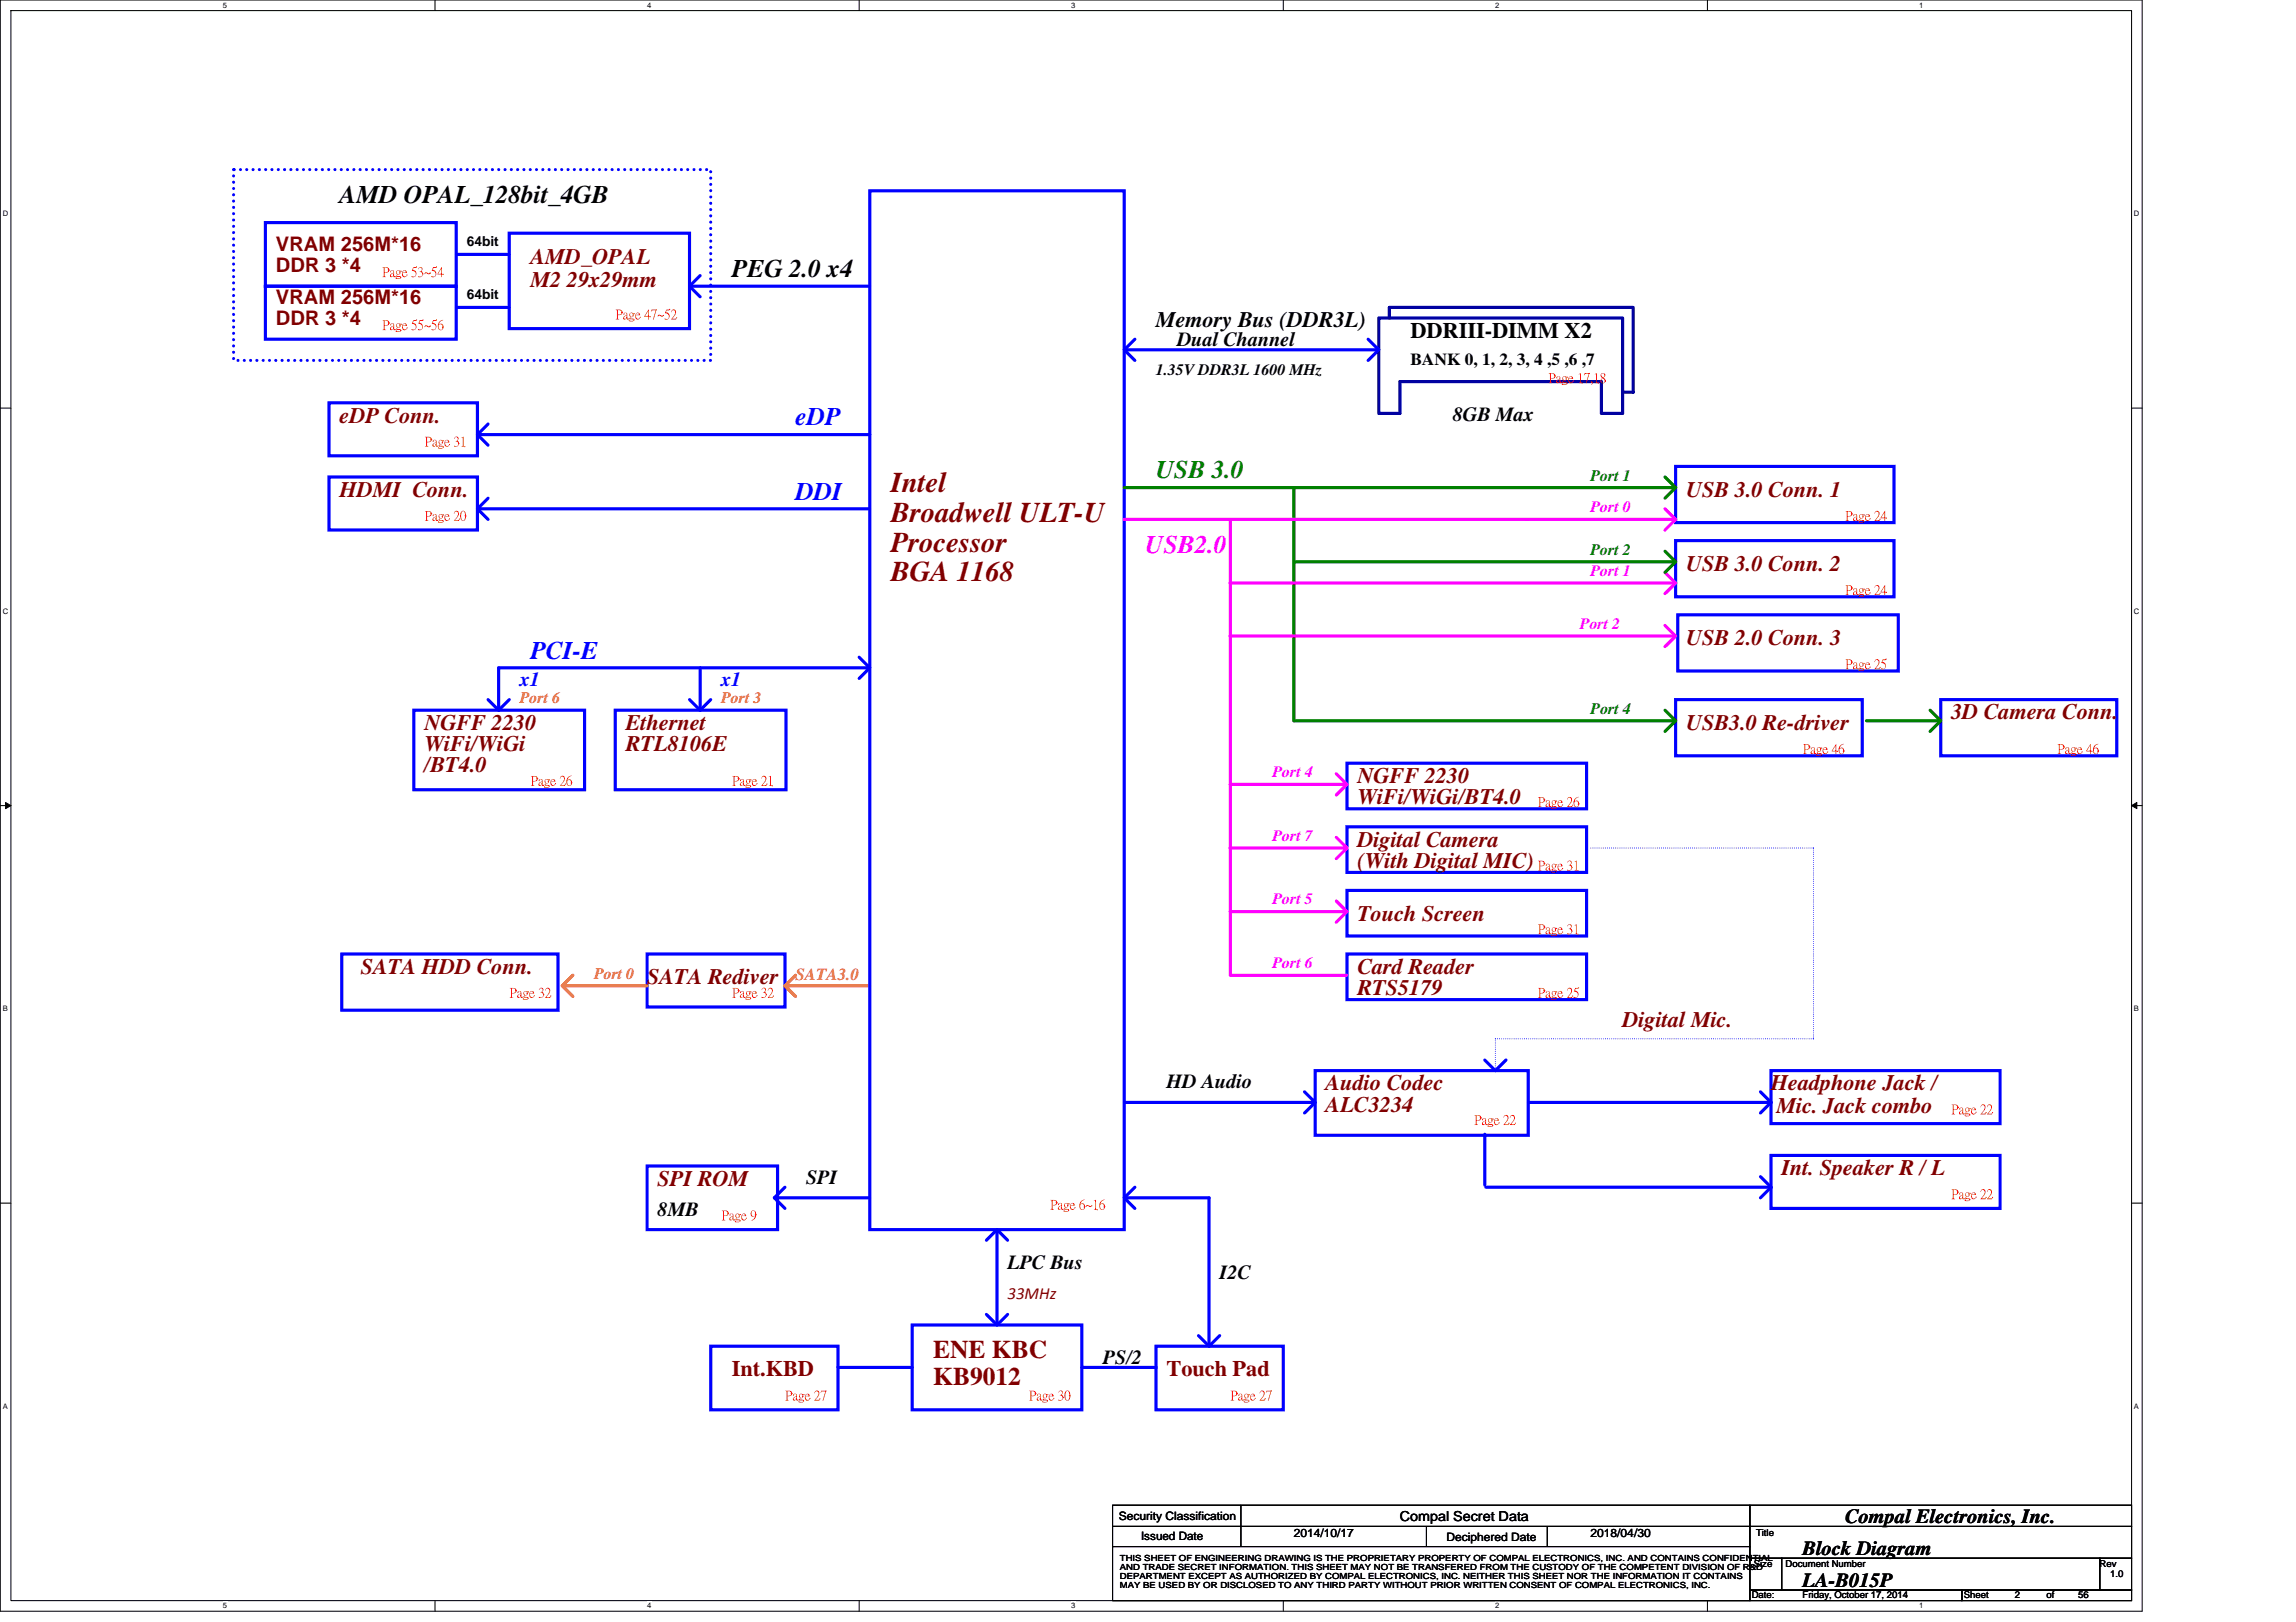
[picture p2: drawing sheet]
<svg xmlns="http://www.w3.org/2000/svg" width="297mm" height="210mm" viewBox="0 0 297 210" stroke-linecap="round" stroke-linejoin="round" font-family="sans-serif">
<defs><g id="words">
<g font-size="3.7" fill="#800000">
<text x="115.3" y="63.7">Intel</text>
<text x="115.3" y="67.5">Broadwell ULT-U</text>
<text x="115.3" y="71.4">Processor</text>
<text x="115.3" y="75.2">BGA 1168</text>
</g>
<g font-size="3.3">
<text x="43.9" y="26.3">AMD OPAL_128bit_4GB</text>
<text x="94.7" y="35.9">PEG 2.0 x4</text>
</g>
<g font-size="3.3" fill="#00f">
<text x="102.9" y="55.1">eDP</text>
<text x="102.9" y="64.7">DDI</text>
<text x="68.6" y="85.2">PCI-E</text>
</g>
<text font-size="3.3" fill="#008000" x="149.5" y="61.9">USB 3.0</text>
<text font-size="3.3" fill="#f0f" x="148.2" y="71.5">USB2.0</text>
<g font-size="3.3" fill="#800000">
<text x="120.7" y="175.8">ENE KBC</text>
<text x="120.7" y="179.2">KB9012</text>
</g>
<g font-size="2.9" fill="#800000">
<text x="68.6" y="34.1">AMD_OPAL</text>
<text x="68.6" y="37.1">M2 29x29mm</text>
<text x="43.9" y="54.7">eDP Conn.</text>
<text x="43.9" y="64.3">HDMI Conn.</text>
<text x="218.1" y="64.3">USB 3.0 Conn. 1</text>
<text x="218.1" y="73.9">USB 3.0 Conn. 2</text>
<text x="218.1" y="83.5">USB 2.0 Conn. 3</text>
<text x="54.9" y="94.5">NGFF 2230</text>
<text x="81" y="94.5">Ethernet</text>
<text x="218.1" y="94.5">USB3.0 Re-driver</text>
<text x="252.4" y="93.1">3D Camera Conn.</text>
<text x="54.9" y="99.9">/BT4.0</text>
<text x="54.9" y="97.2">WiFi/WiGi</text>
<text x="81" y="97.2">RTL8106E</text>
<text x="175.6" y="101.3">NGFF 2230</text>
<text x="175.6" y="104.1">WiFi/WiGi/BT4.0</text>
<text x="175.6" y="112.3">(With Digital MIC)</text>
<text x="175.6" y="109.6">Digital Camera</text>
<text x="175.6" y="119.2">Touch Screen</text>
<text x="46.7" y="126">SATA HDD Conn.</text>
<text x="83.7" y="127.4">SATA Rediver</text>
<text x="175.6" y="128.8">RTS5179</text>
<text x="175.6" y="126">Card Reader</text>
<text x="209.9" y="132.9">Digital Mic.</text>
<text x="171.5" y="141.1">Audio Codec</text>
<text x="171.5" y="143.8">ALC3234</text>
<text x="229.1" y="141.1">Headphone Jack /</text>
<text x="229.8" y="144.1">Mic. Jack combo</text>
<text x="85.1" y="153.4">SPI ROM</text>
<text x="230.5" y="152.1">Int. Speaker R / L</text>
<text x="94.7" y="178.1">Int.KBD</text>
<text x="150.9" y="178.1">Touch Pad</text>
</g>
<g font-size="2.9">
<text x="149.5" y="42.3">Memory Bus (DDR3L)</text>
<text x="182.5" y="43.7">DDRIII-DIMM X2</text>
</g>
<g font-size="2.6" fill="#800000">
<text x="35.7" y="32.5">VRAM 256M*16</text>
<text x="35.7" y="35.2">DDR 3 *4</text>
<text x="35.7" y="39.4">VRAM 256M*16</text>
<text x="35.7" y="42.1">DDR 3 *4</text>
</g>
<g font-size="2.6">
<text x="152.3" y="44.8">Dual Channel</text>
<text x="187.9" y="54.4">8GB Max</text>
<text x="150.9" y="140.8">HD Audio</text>
<text x="104.3" y="153.2">SPI</text>
<text x="85.1" y="157.3">8MB</text>
<text x="130.3" y="164.2">LPC Bus</text>
<text x="157.8" y="165.5">I2C</text>
<text x="142.7" y="176.5">PS/2</text>
<text x="238.7" y="197.1">Compal Electronics, Inc.</text>
<text x="233.2" y="201.2">Block Diagram</text>
<text x="233.2" y="205.3">LA-B015P</text>
</g>
<g font-size="2.6" fill="#00f">
<text x="67.2" y="88.7">x1</text>
<text x="93.3" y="88.7">x1</text>
</g>
<text font-size="2.2" x="182.5" y="47.2">BANK 0, 1, 2, 3, 4 ,5 ,6 ,7</text>
<text font-size="2.2" fill="#ff8000" x="102.9" y="126.8">SATA3.0</text>
<text font-size="2.2" fill="#800000" x="130.3" y="168">33MHz</text>
<text font-size="2.1" x="149.5" y="48.5">1.35V DDR3L 1600 MHz</text>
<g font-size="2.1" fill="#008000">
<text x="205.8" y="62.2">Port 1</text>
<text x="205.8" y="71.8">Port 2</text>
<text x="205.8" y="92.4">Port 4</text>
</g>
<g font-size="2.1" fill="#f0f">
<text x="205.8" y="66.3">Port 0</text>
<text x="205.8" y="74.5">Port 1</text>
<text x="204.4" y="81.4">Port 2</text>
<text x="164.6" y="100.6">Port 4</text>
<text x="164.6" y="108.8">Port 7</text>
<text x="164.6" y="117">Port 5</text>
<text x="164.6" y="125.3">Port 6</text>
</g>
<g font-size="2.1" fill="#ff8000">
<text x="67.2" y="91">Port 6</text>
<text x="93.3" y="91">Port 3</text>
<text x="76.8" y="126.7">Port 0</text>
</g>
<g font-size="1.8" fill="#f00">
<text x="49.5" y="35.8">Pg5~4</text>
<text x="50.4" y="35.8">ae35</text>
<text x="79.6" y="41.2">Pg4~2</text>
<text x="80.6" y="41.2">ae75</text>
<text x="49.5" y="42.6">Pg5~6</text>
<text x="50.4" y="42.6">ae55</text>
<text x="200.3" y="49.5">Pg1,8</text>
<text x="201.3" y="49.5">ae71</text>
<text x="55" y="57.7">Pg3</text>
<text x="55.9" y="57.7">ae1</text>
<text x="55" y="67.3">Pg2</text>
<text x="55.9" y="67.3">ae0</text>
<text x="238.7" y="67.3">Pg2</text>
<text x="239.7" y="67.3">ae4</text>
<text x="238.7" y="76.9">Pg2</text>
<text x="239.7" y="76.9">ae4</text>
<text x="238.7" y="86.5">Pg2</text>
<text x="239.7" y="86.5">ae5</text>
<text x="68.7" y="101.6">Pg2</text>
<text x="69.6" y="101.6">ae6</text>
<text x="94.7" y="101.6">Pg2</text>
<text x="95.7" y="101.6">ae1</text>
<text x="233.3" y="97.5">Pg4</text>
<text x="234.2" y="97.5">ae6</text>
<text x="266.2" y="97.5">Pg4</text>
<text x="267.1" y="97.5">ae6</text>
<text x="199" y="104.3">Pg2</text>
<text x="199.9" y="104.3">ae6</text>
<text x="199" y="112.6">Pg3</text>
<text x="199.9" y="112.6">ae1</text>
<text x="199" y="120.8">Pg3</text>
<text x="199.9" y="120.8">ae1</text>
<text x="65.9" y="129">Pg3</text>
<text x="66.9" y="129">ae2</text>
<text x="94.7" y="129">Pg3</text>
<text x="95.7" y="129">ae2</text>
<text x="199" y="129">Pg2</text>
<text x="199.9" y="129">ae5</text>
<text x="190.7" y="145.5">Pg2</text>
<text x="191.7" y="145.5">ae2</text>
<text x="252.5" y="144.1">Pg2</text>
<text x="253.4" y="144.1">ae2</text>
<text x="252.5" y="155.1">Pg2</text>
<text x="253.4" y="155.1">ae2</text>
<text x="93.4" y="157.8">Pg9</text>
<text x="94.3" y="157.8">ae</text>
<text x="135.9" y="156.5">Pg61</text>
<text x="136.8" y="156.5">ae~6</text>
<text x="101.6" y="181.1">Pg2</text>
<text x="102.5" y="181.1">ae7</text>
<text x="133.1" y="181.1">Pg3</text>
<text x="134.1" y="181.1">ae0</text>
<text x="159.2" y="181.1">Pg2</text>
<text x="160.1" y="181.1">ae7</text>
</g>
<g font-size="1.8">
<text x="60.4" y="31.8">64bit</text>
<text x="60.4" y="38.6">64bit</text>
<text x="181.1" y="196.8">Compal Secret Data</text>
</g>
<g font-size="1.5">
<text x="144.7" y="196.7">Security Classification</text>
<text x="147.6" y="199.3">Issued Date</text>
<text x="167.4" y="198.9">2014/10/17</text>
<text x="187.1" y="199.4">Deciphered Date</text>
<text x="205.8" y="198.9">2018/04/30</text>
</g>
<g font-size="1.2">
<text x="226.9" y="202.7">Size</text>
<text x="227.2" y="198.8">Title</text>
<text x="231" y="202.7">Document Number</text>
<text x="271.6" y="202.7">Rev</text>
<text x="226.6" y="206.8">Date:</text>
<text x="233.2" y="206.8">Friday, October 17, 2014</text>
<text x="254.1" y="206.8">Sheet</text>
<text x="260.6" y="206.8">2</text>
<text x="264.8" y="206.8">of</text>
<text x="268.9" y="206.8">56</text>
<text x="273" y="204.1">1.0</text>
</g>
<g font-size="1.1">
<text x="144.9" y="202.1">THIS SHEET OF ENGINEERING DRAWING IS THE PROPRIETARY PROPERTY OF COMPAL ELECTRONICS, INC. AND CONTAINS CONFIDENTIAL</text>
<text x="144.9" y="203.2">AND TRADE SECRET INFORMATION. THIS SHEET MAY NOT BE TRANSFERED FROM THE CUSTODY OF THE COMPETENT DIVISION OF R&amp;D</text>
<text x="144.9" y="204.3">DEPARTMENT EXCEPT AS AUTHORIZED BY COMPAL ELECTRONICS, INC. NEITHER THIS SHEET NOR THE INFORMATION IT CONTAINS</text>
<text x="144.9" y="205.5">MAY BE USED BY OR DISCLOSED TO ANY THIRD PARTY WITHOUT PRIOR WRITTEN CONSENT OF COMPAL ELECTRONICS, INC.</text>
</g>
<g font-size="1">
<text x="28.8" y="1">5</text>
<text x="83.7" y="1">4</text>
<text x="138.6" y="1">3</text>
<text x="193.4" y="1">2</text>
<text x="248.3" y="1">1</text>
<text x=".4" y="28">D</text>
<text x="276.1" y="28">D</text>
<text x=".4" y="79.4">C</text>
<text x="276.1" y="79.4">C</text>
<text x=".4" y="130.8">B</text>
<text x="276.1" y="130.8">B</text>
<text x=".4" y="182.3">A</text>
<text x="276.1" y="182.3">A</text>
<text x="28.8" y="208.1">5</text>
<text x="83.7" y="208.1">4</text>
<text x="138.6" y="208.1">3</text>
<text x="193.4" y="208.1">2</text>
<text x="248.3" y="208.1">1</text>
</g>
</g></defs>
<path d="M0 0h277.1v208.5h-277.1zM1.4 1.4h274.4v205.7h-274.4z" fill="none" stroke="#000" stroke-width=".13"/>
<g fill="#fff">
<path d="M28.8 .1h.6v1.1h-.6z"/>
<path d="M28.8 207.3h.6v1.1h-.6z"/>
</g>
<path d="M56.3 0v1.4M56.3 207.1v1.4" fill="none" stroke="#000" stroke-width=".13"/>
<g fill="#fff">
<path d="M83.7 .1h.6v1.1h-.6z"/>
<path d="M83.7 207.3h.6v1.1h-.6z"/>
</g>
<path d="M111.2 0v1.4M111.2 207.1v1.4" fill="none" stroke="#000" stroke-width=".13"/>
<g fill="#fff">
<path d="M138.6 .1h.5v1.1h-.5z"/>
<path d="M138.6 207.3h.5v1.1h-.5z"/>
</g>
<path d="M166 0v1.4M166 207.1v1.4" fill="none" stroke="#000" stroke-width=".13"/>
<g fill="#fff">
<path d="M193.5 .1h.5v1.1h-.5z"/>
<path d="M193.5 207.3h.5v1.1h-.5z"/>
</g>
<path d="M220.9 0v1.4M220.9 207.1v1.4" fill="none" stroke="#000" stroke-width=".13"/>
<g fill="#fff">
<path d="M248.3 .1h.6v1.1h-.6z"/>
<path d="M248.3 207.3h.6v1.1h-.6z"/>
<path d="M.4 27.1h.7v1.1h-.7z"/>
<path d="M276.1 27.1h.7v1.1h-.7z"/>
<path d="M.4 78.5h.7v1.1h-.7z"/>
<path d="M276.1 78.5h.7v1.1h-.7z"/>
</g>
<path d="M0 52.8h1.4M275.8 52.8h1.3" fill="none" stroke="#000" stroke-width=".13"/>
<g fill="#fff">
<path d="M.4 130h.6v1.1h-.6z"/>
<path d="M276.1 130h.7v1.1h-.7z"/>
</g>
<path d="M0 104.3h1.4M.7 103.9l.7 .4-.7 .3zM275.8 104.3h1.3M275.8 104.3l.7-.4v.7z" fill="none" stroke="#000" stroke-width=".13"/>
<path d="M.7 103.9l.7 .4-.7 .3zM275.8 104.3l.7-.4v.7z" fill="#000"/>
<g fill="#fff">
<path d="M.4 181.4h.6v1.1h-.6z"/>
<path d="M276.1 181.4h.7v1.1h-.7z"/>
</g>
<path d="M0 155.7h1.4M275.8 155.7h1.3" fill="none" stroke="#000" stroke-width=".13"/>
<path d="M59 39.8h6.9M83.7 123.5h17.9v6.8h-17.9z" fill="none" stroke="#00f" stroke-width=".41"/>
<path d="M101.6 127.6h10.9M102.9 126.2l-1.3 1.4 1.3 1.3" fill="none" stroke="#ff8000" stroke-width=".41"/>
<path d="M201.7 82.3h15.1" fill="none" stroke="#f0f" stroke-width=".41"/>
<circle cx="167.4" cy="72.7" r=".2" fill="#008000"/>
<g fill="none" stroke="#f0f" stroke-width=".41">
<path d="M145.4 67.2h71.4M159.2 67.2v59h15.1M159.2 75.4h57.6M215.4 65.8l1.4 1.4M215.4 74.1l1.4 1.3M216.8 67.2l-1.4 1.4M216.8 75.4l-1.4 1.4M159.2 82.3h42.5M215.4 80.9l1.4 1.4-1.4 1.4M159.2 118h15.1M159.2 101.5h15.1M159.2 109.7h15.1"/>
<path d="M172.9 100.1l1.4 1.4M172.9 108.4l1.4 1.3-1.4 1.4M172.9 116.6l1.4 1.4-1.4 1.3M174.3 101.5l-1.4 1.4"/>
</g>
<g fill="none" stroke="#00f" stroke-width=".41">
<path d="M34.3 28.8h24.7v8.2h-24.7zM34.3 37h24.7v6.9h-24.7zM59 32.9h6.9M65.9 30.2h23.3v12.3h-23.3zM89.2 37h23.3M90.6 35.7l-1.4 1.3 1.4 1.4M112.5 24.7h32.9v134.4h-32.9zM42.6 52.1h19.2v6.9h-19.2zM61.8 56.2l1.3 1.4M61.8 56.2h50.7M63.1 54.9l-1.3 1.3M145.4 45.3l1.4 1.3"/>
<path d="M145.4 45.3h32.6M146.8 43.9l-1.4 1.4M177 43.9l1.4 1.4-1.4 1.3M42.6 61.7h19.2v6.9h-19.2zM61.8 65.8l1.3 1.4M63.1 64.5l-1.3 1.3h50.7M216.8 60.4h28.2v7.2h-28.2zM216.8 70h28.2v7.2h-28.2zM217.1 79.6h28.5v7.2h-28.5zM53.5 91.9h22.1v10.3h-22.1zM63.1 90.5l1.4 1.4 1.4-1.4M79.6 91.9h22.1v10.3h-22.1z"/>
<path d="M89.2 90.5l1.4 1.4 1.3-1.4M90.6 86.4v5.5M111.2 85l1.3 1.4-1.3 1.4M112.5 86.4h-48v5.5M174.3 98.8h31v5.9h-31zM216.8 90.5h24.1v7.3h-24.1zM251.1 90.5h22.7v7.3h-22.7zM174.3 107h31v5.9h-31zM174.3 115.2h31v5.9h-31zM44.2 123.5h28v7.2h-28zM170.1 138.5h27.6v8.4h-27.6zM174.3 123.5h31v5.9h-31z"/>
<path d="M194.8 137.2l-1.3 1.3-1.4-1.3M229.1 138.5h29.7v6.9h-29.7zM83.7 150.9h16.9v8.2h-16.9zM100.2 155h12.3M101.6 153.6l-1.4 1.4 1.4 1.4M129 159.1l1.4 1.4M129 159.1l-1.4 1.4M129 159.1v12.1M145.4 155h11v18.9M145.4 142.7h24.7M146.8 153.6l-1.4 1.4 1.4 1.4M168.8 141.3l1.3 1.4"/>
<path d="M170.1 142.7l-1.3 1.3M192.1 146.8v6.6M192.2 153.6h36.9M197.7 142.7h31.4M227.8 141.3l1.3 1.4M227.8 152.3l1.3 1.3M229.1 142.7l-1.3 1.3M229.1 153.6l-1.3 1.4M229.1 149.5h29.7v6.9h-29.7zM91.9 174.2h16.5v8.2h-16.5zM108.4 177h9.6M118 171.5h22v10.9h-22z"/>
<path d="M127.6 170.1l1.4 1.4 1.4-1.4M140 177h9.6M149.6 174.2h16.4v8.2h-16.4zM155 172.8l1.4 1.4 1.4-1.4"/>
</g>
<path d="M145.4 63.1h71.4M167.4 72.7h49.4M167.4 63.1v30.2h49.4M215.4 61.7l1.4 1.4M215.4 71.3l1.4 1.4M216.8 63.1l-1.4 1.4M216.8 72.7l-1.4 1.4M215.4 91.9l1.4 1.4M216.8 93.3l-1.4 1.4M249.7 91.9l1.4 1.4h-9.6M251.1 93.3l-1.4 1.4" fill="none" stroke="#008000" stroke-width=".41"/>
<path d="M179.7 39.8h31.6v11M178.4 41.2h31.5v12.3h-2.7v-4.1h-26.1v4.1h-2.7z" fill="none" stroke="#0000a0" stroke-width=".41"/>
<path d="M179.7 39.8v1.4M209.9 50.8h1.4" fill="none" stroke="#000080" stroke-width=".41"/>
<path d="M72.7 127.6h11M74.1 126.2l-1.4 1.4 1.4 1.3" fill="none" stroke="#ff8000" stroke-width=".41"/>
<path d="M205.8 109.7h28.8M234.6 109.7v24.7M234.6 109.7h.1M193.5 134.4v4.1M193.5 138.5h.1M193.5 134.4h41.1M234.6 134.4h.1" fill="none" stroke="#00f" stroke-width=".13" stroke-dasharray="0 .3"/>
<path d="M30.2 21.9h61.7v24.7h-61.7z" fill="none" stroke="#00f" stroke-width=".41" stroke-dasharray="0 .8"/>
<g fill="none" stroke="#000" stroke-width=".13">
<path d="M143.9 194.8h82.5v2.7h-82.5zM143.9 197.5h82.5v2.6h-82.5zM160.5 194.8v5.3M184.5 197.5v2.6M200.2 197.5v2.6M226.4 194.8h49.4v2.7h-49.4zM226.4 197.5h49.4v4.2h-49.4zM143.9 200.1h82.5v7h-82.5zM226.4 201.7h4.1v4.1h-4.1zM226.4 205.8h27.4v1.3h-27.4zM230.5 201.7h41.2v4.1h-41.2zM253.8 205.8h22v1.3h-22z"/>
<path d="M271.7 201.7h4.1v4.1h-4.1z"/>
</g>
<use href="#words"/>
</svg>
